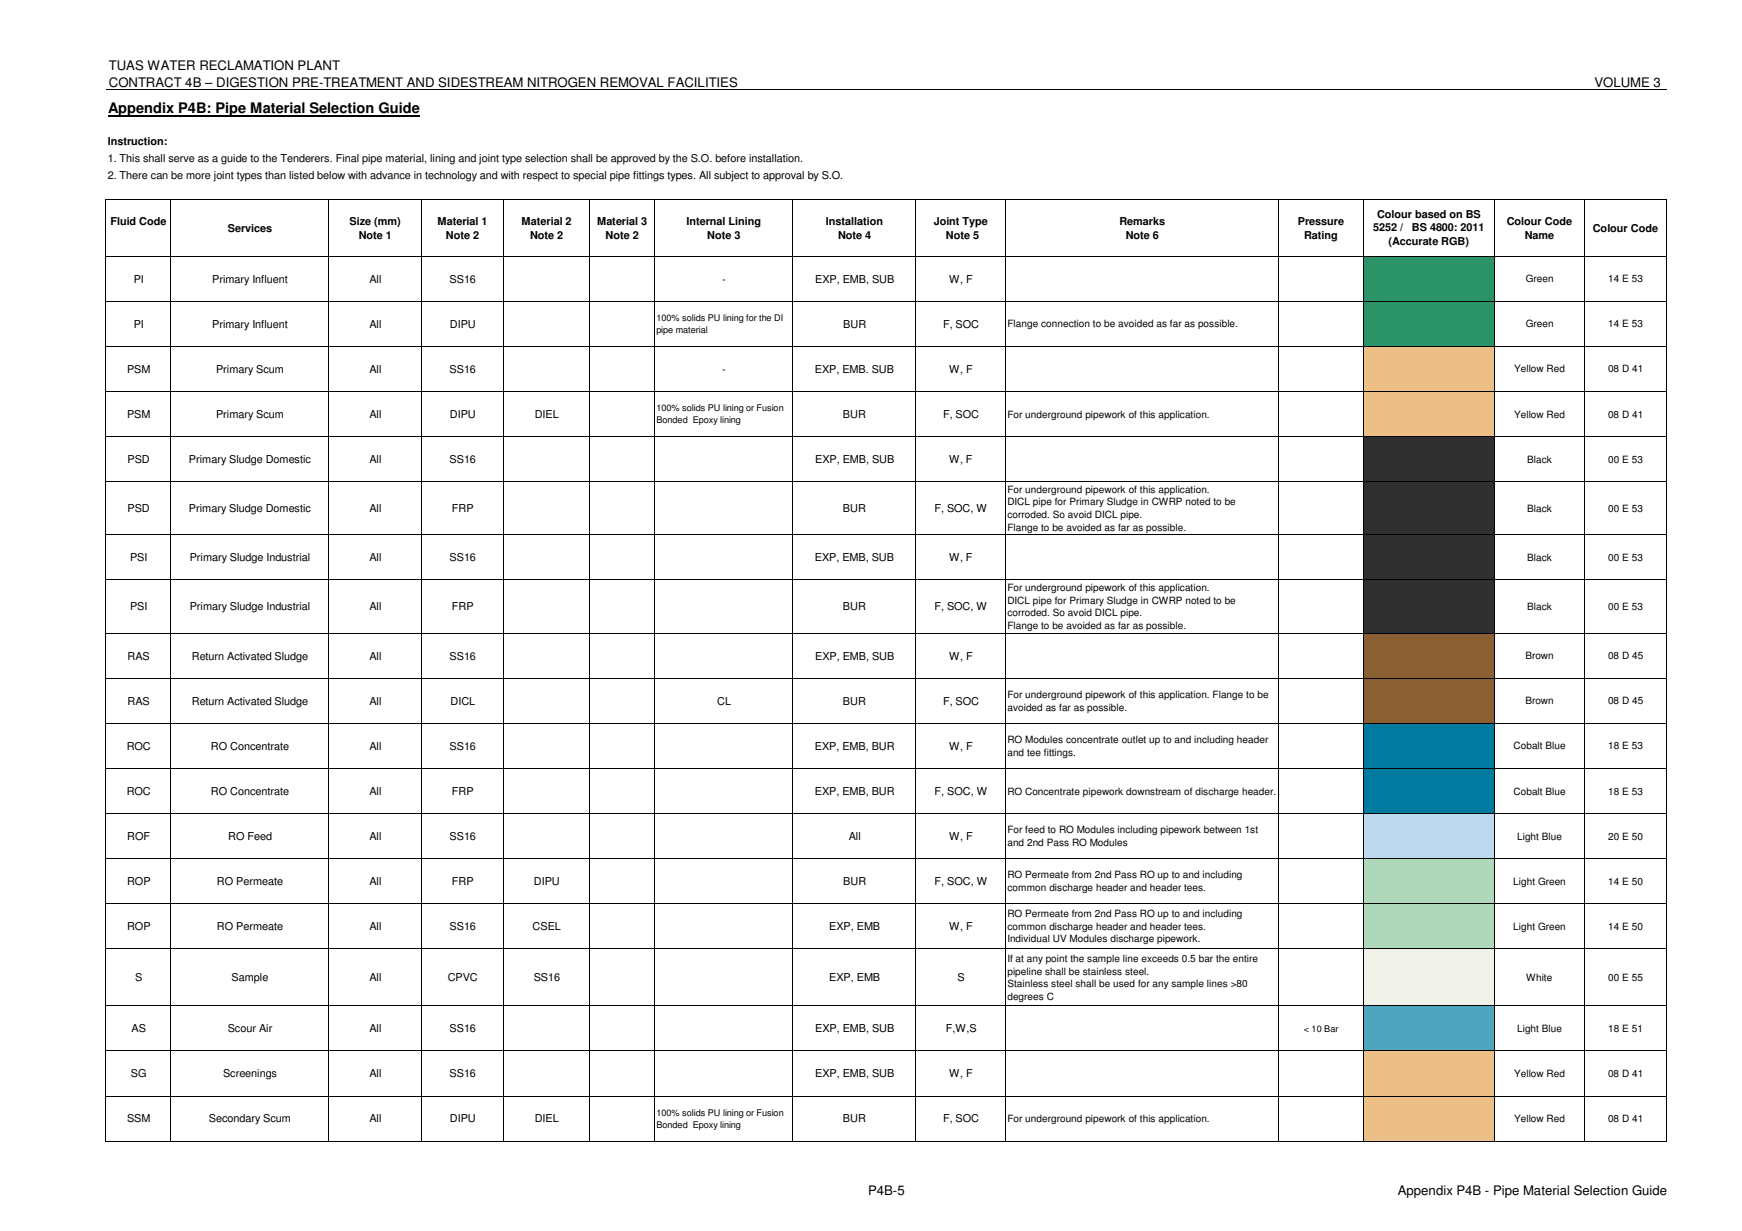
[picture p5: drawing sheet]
<svg xmlns="http://www.w3.org/2000/svg" width="420mm" height="297mm" viewBox="0 0 420 297" stroke-linecap="round" stroke-linejoin="round" font-family="sans-serif">
<defs><g id="words">
<text font-size="3.5" x="26.1" y="27.3">Appendix P4B: Pipe Material Selection Guide</text>
<g font-size="3.2">
<text x="26.3" y="16.8">TUAS WATER RECLAMATION PLANT</text>
<text x="26.3" y="20.9">CONTRACT 4B – DIGESTION PRE-TREATMENT AND SIDESTREAM NITROGEN REMOVAL FACILITIES</text>
<text x="384.6" y="20.9">VOLUME 3 .</text>
<text x="209.4" y="288.3">P4B-5</text>
<text x="337.1" y="288.3">Appendix P4B - Pipe Material Selection Guide</text>
</g>
<g font-size="2.6">
<text x="26" y="35.1">Instruction:</text>
<text x="26" y="39.2">1. This shall serve as a guide to the Tenderers. Final pipe material, lining and joint type selection shall be approved by the S.O. before installation.</text>
<text x="26" y="43.2">2. There can be more joint types than listed below with advance in technology and with respect to special pipe fittings types. All subject to approval by S.O.</text>
<text x="332.1" y="52.5">Colour based on BS</text>
<text x="26.6" y="54.3">Fluid Code</text>
<text x="55" y="56">Services</text>
<text x="84.3" y="54.3">Size (mm)</text>
<text x="86.5" y="57.6">Note 1</text>
<text x="105.5" y="54.3">Material 1</text>
<text x="107.6" y="57.6">Note 2</text>
<text x="125.8" y="54.3">Material 2</text>
<text x="127.8" y="57.6">Note 2</text>
<text x="144" y="54.3">Material 3</text>
<text x="146" y="57.6">Note 2</text>
<text x="165.6" y="54.3">Internal Lining</text>
<text x="170.6" y="57.6">Note 3</text>
<text x="199.2" y="54.3">Installation</text>
<text x="202.1" y="57.6">Note 4</text>
<text x="225.2" y="54.3">Joint Type</text>
<text x="228.1" y="57.6">Note 5</text>
<text x="270" y="54.3">Remarks</text>
<text x="271.5" y="57.6">Note 6</text>
<text x="313" y="54.3">Pressure</text>
<text x="314.5" y="57.6">Rating</text>
<text x="331.2" y="55.8">5252 /</text>
<text x="334.9" y="59.2">(Accurate RGB)</text>
<text x="340.6" y="55.8">BS 4800: 2011</text>
<text x="363.4" y="54.3">Colour Code</text>
<text x="367.7" y="57.6">Name</text>
<text x="384.2" y="56">Colour Code</text>
<text x="32.2" y="68.2">PI</text>
<text x="51.2" y="68.2">Primary Influent</text>
<text x="89.1" y="68.2">All</text>
<text x="108.4" y="68.2">SS16</text>
<text x="174.2" y="68.2">-</text>
<text x="196.6" y="68.2">EXP, EMB, SUB</text>
<text x="229" y="68.2">W, F</text>
<text x="32.2" y="79.1">PI</text>
<text x="51.2" y="79.1">Primary Influent</text>
<text x="89.1" y="79.1">All</text>
<text x="108.5" y="79.1">DIPU</text>
<text x="203.4" y="79.1">BUR</text>
<text x="227.4" y="79.1">F, SOC</text>
<text x="30.6" y="90">PSM</text>
<text x="52.1" y="90">Primary Scum</text>
<text x="89.1" y="90">All</text>
<text x="108.4" y="90">SS16</text>
<text x="174.2" y="90">-</text>
<text x="196.5" y="90">EXP, EMB. SUB</text>
<text x="229" y="90">W, F</text>
<text x="30.6" y="100.8">PSM</text>
<text x="52.1" y="100.8">Primary Scum</text>
<text x="89.1" y="100.8">All</text>
<text x="108.5" y="100.8">DIPU</text>
<text x="129" y="100.8">DIEL</text>
<text x="203.3" y="100.8">BUR</text>
<text x="227.4" y="100.8">F, SOC</text>
<text x="30.8" y="111.7">PSD</text>
<text x="45.6" y="111.7">Primary Sludge Domestic</text>
<text x="89.1" y="111.7">All</text>
<text x="108.4" y="111.7">SS16</text>
<text x="196.6" y="111.7">EXP, EMB, SUB</text>
<text x="228.9" y="111.7">W, F</text>
<text x="30.8" y="123.6">PSD</text>
<text x="45.6" y="123.6">Primary Sludge Domestic</text>
<text x="89.1" y="123.6">All</text>
<text x="109" y="123.6">FRP</text>
<text x="203.3" y="123.6">BUR</text>
<text x="225.4" y="123.6">F, SOC, W</text>
<text x="31.4" y="135.4">PSI</text>
<text x="45.8" y="135.4">Primary Sludge Industrial</text>
<text x="89.1" y="135.4">All</text>
<text x="108.4" y="135.4">SS16</text>
<text x="196.5" y="135.4">EXP, EMB, SUB</text>
<text x="228.9" y="135.4">W, F</text>
<text x="31.4" y="147.3">PSI</text>
<text x="45.8" y="147.3">Primary Sludge Industrial</text>
<text x="89.1" y="147.3">All</text>
<text x="109" y="147.3">FRP</text>
<text x="203.3" y="147.3">BUR</text>
<text x="225.4" y="147.3">F, SOC, W</text>
<text x="30.8" y="159.2">RAS</text>
<text x="46.3" y="159.2">Return Activated Sludge</text>
<text x="89.1" y="159.2">All</text>
<text x="108.4" y="159.2">SS16</text>
<text x="196.6" y="159.2">EXP, EMB, SUB</text>
<text x="229" y="159.2">W, F</text>
<text x="30.8" y="170.1">RAS</text>
<text x="46.3" y="170.1">Return Activated Sludge</text>
<text x="89.1" y="170.1">All</text>
<text x="108.7" y="170.1">DICL</text>
<text x="173" y="170.1">CL</text>
<text x="203.3" y="170.1">BUR</text>
<text x="227.4" y="170.1">F, SOC</text>
<text x="30.6" y="180.9">ROC</text>
<text x="50.9" y="180.9">RO Concentrate</text>
<text x="89.1" y="180.9">All</text>
<text x="108.4" y="180.9">SS16</text>
<text x="196.5" y="180.9">EXP, EMB, BUR</text>
<text x="229" y="180.9">W, F</text>
<text x="30.6" y="191.8">ROC</text>
<text x="50.9" y="191.8">RO Concentrate</text>
<text x="89.1" y="191.8">All</text>
<text x="109" y="191.8">FRP</text>
<text x="196.5" y="191.8">EXP, EMB, BUR</text>
<text x="225.4" y="191.8">F, SOC, W</text>
<text x="30.7" y="202.7">ROF</text>
<text x="55" y="202.7">RO Feed</text>
<text x="89.1" y="202.7">All</text>
<text x="108.4" y="202.7">SS16</text>
<text x="204.7" y="202.7">All</text>
<text x="229" y="202.7">W, F</text>
<text x="30.6" y="213.6">ROP</text>
<text x="52.3" y="213.6">RO Permeate</text>
<text x="89.1" y="213.6">All</text>
<text x="109" y="213.6">FRP</text>
<text x="128.8" y="213.6">DIPU</text>
<text x="203.4" y="213.6">BUR</text>
<text x="225.4" y="213.6">F, SOC, W</text>
<text x="30.6" y="224.5">ROP</text>
<text x="52.3" y="224.5">RO Permeate</text>
<text x="89.1" y="224.5">All</text>
<text x="108.4" y="224.5">SS16</text>
<text x="128.5" y="224.5">CSEL</text>
<text x="200" y="224.5">EXP, EMB</text>
<text x="229" y="224.5">W, F</text>
<text x="32.6" y="236.8">S</text>
<text x="55.9" y="236.8">Sample</text>
<text x="89.1" y="236.8">All</text>
<text x="108" y="236.8">CPVC</text>
<text x="128.7" y="236.8">SS16</text>
<text x="200" y="236.8">EXP, EMB</text>
<text x="231" y="236.8">S</text>
<text x="31.7" y="249.1">AS</text>
<text x="54.9" y="249.1">Scour Air</text>
<text x="89.1" y="249.1">All</text>
<text x="108.4" y="249.1">SS16</text>
<text x="196.6" y="249.1">EXP, EMB, SUB</text>
<text x="228.1" y="249.1">F,W,S</text>
<text x="31.6" y="260">SG</text>
<text x="53.8" y="260">Screenings</text>
<text x="89.1" y="260">All</text>
<text x="108.4" y="260">SS16</text>
<text x="196.6" y="260">EXP, EMB, SUB</text>
<text x="229" y="260">W, F</text>
<text x="30.6" y="270.8">SSM</text>
<text x="50.4" y="270.8">Secondary Scum</text>
<text x="89.1" y="270.8">All</text>
<text x="108.5" y="270.8">DIPU</text>
<text x="129" y="270.8">DIEL</text>
<text x="203.3" y="270.8">BUR</text>
<text x="227.4" y="270.8">F, SOC</text>
</g>
<g font-size="2.4">
<text x="368" y="68.1">Green</text>
<text x="387.9" y="68.1">14 E 53</text>
<text x="243" y="79">Flange connection to be avoided as far as possible.</text>
<text x="368" y="79">Green</text>
<text x="387.9" y="79">14 E 53</text>
<text x="365.2" y="89.9">Yellow Red</text>
<text x="387.8" y="89.9">08 D 41</text>
<text x="243" y="100.8">For underground pipework of this application.</text>
<text x="365.2" y="100.8">Yellow Red</text>
<text x="387.8" y="100.8">08 D 41</text>
<text x="368.3" y="111.6">Black</text>
<text x="387.9" y="111.6">00 E 53</text>
<text x="243" y="118.9">For underground pipework of this application.</text>
<text x="243" y="122">DICL pipe for Primary Sludge in CWRP noted to be</text>
<text x="243" y="125">corroded. So avoid DICL pipe.</text>
<text x="368.3" y="123.5">Black</text>
<text x="387.9" y="123.5">00 E 53</text>
<text x="243" y="128.1">Flange to be avoided as far as possible.</text>
<text x="368.3" y="135.3">Black</text>
<text x="387.9" y="135.3">00 E 53</text>
<text x="243" y="142.6">For underground pipework of this application.</text>
<text x="243" y="145.7">DICL pipe for Primary Sludge in CWRP noted to be</text>
<text x="243" y="148.7">corroded. So avoid DICL pipe.</text>
<text x="368.3" y="147.2">Black</text>
<text x="387.9" y="147.2">00 E 53</text>
<text x="243" y="151.8">Flange to be avoided as far as possible.</text>
<text x="367.9" y="159.1">Brown</text>
<text x="387.8" y="159.1">08 D 45</text>
<text x="243" y="168.4">For underground pipework of this application. Flange to be</text>
<text x="243" y="171.5">avoided as far as possible.</text>
<text x="367.9" y="170">Brown</text>
<text x="387.8" y="170">08 D 45</text>
<text x="243" y="179.3">RO Modules concentrate outlet up to and including header</text>
<text x="243" y="182.4">and tee fittings.</text>
<text x="365.1" y="180.8">Cobalt Blue</text>
<text x="387.9" y="180.8">18 E 53</text>
<text x="243" y="191.7">RO Concentrate pipework downstream of discharge header.</text>
<text x="365.1" y="191.7">Cobalt Blue</text>
<text x="387.9" y="191.7">18 E 53</text>
<text x="243" y="201.1">For feed to RO Modules including pipework between 1st</text>
<text x="365.9" y="202.6">Light Blue</text>
<text x="387.9" y="202.6">20 E 50</text>
<text x="243" y="204.1">and 2nd Pass RO Modules</text>
<text x="243" y="212">RO Permeate from 2nd Pass RO up to and including</text>
<text x="243" y="215">common discharge header and header tees.</text>
<text x="365" y="213.5">Light Green</text>
<text x="387.9" y="213.5">14 E 50</text>
<text x="243" y="221.3">RO Permeate from 2nd Pass RO up to and including</text>
<text x="243" y="224.4">common discharge header and header tees.</text>
<text x="243" y="227.4">Individual UV Modules discharge pipework.</text>
<text x="365" y="224.4">Light Green</text>
<text x="387.9" y="224.4">14 E 50</text>
<text x="243" y="232.1">If at any point the sample line exceeds 0.5 bar the entire</text>
<text x="243" y="235.2">pipeline shall be stainless steel.</text>
<text x="243" y="238.2">Stainless steel shall be used for any sample lines &gt;80</text>
<text x="368.1" y="236.7">White</text>
<text x="387.9" y="236.7">00 E 55</text>
<text x="243" y="241.3">degrees C</text>
<text x="365.9" y="249">Light Blue</text>
<text x="387.9" y="249">18 E 51</text>
<text x="365.2" y="259.9">Yellow Red</text>
<text x="387.8" y="259.9">08 D 41</text>
<text x="243" y="270.8">For underground pipework of this application.</text>
<text x="365.2" y="270.8">Yellow Red</text>
<text x="387.8" y="270.8">08 D 41</text>
</g>
<g font-size="2.2">
<text x="158.3" y="77.5">100% solids PU lining for the DI</text>
<text x="158.3" y="80.3">pipe material</text>
<text x="158.3" y="99.3">100% solids PU lining or Fusion</text>
<text x="158.3" y="102.1">Bonded Epoxy lining</text>
<text x="314.5" y="249">&lt; 10 Bar</text>
<text x="158.3" y="269.3">100% solids PU lining or Fusion</text>
<text x="158.3" y="272.1">Bonded Epoxy lining</text>
</g>
</g></defs>
<path d="M26.1 27.9h75.1" fill="none" stroke="#000" stroke-width=".38"/>
<g fill="none" stroke="#000" stroke-width=".24">
<path d="M25.5 21.7h376.4M25.5 48.1v13.7M25.6 48.2h376.4M41.2 48.3v13.5M79.3 48.3v13.5M101.6 48.3v13.5M121.5 48.3v13.5M142.1 48.3v13.5M157.9 48.3v13.5M191.2 48.3v13.5M220.9 48.3v13.5M242.5 48.3v13.5"/>
<path d="M308.4 48.3v13.5M328.8 48.3v13.6M360.4 48.3v13.6M382.1 48.3v13.5M401.9 48.3v13.5M328.9 61.8h31.6"/>
</g>
<g fill="#fff">
<path d="M25.6 61.9h15.7v21.7h-15.7z"/>
<path d="M41.2 61.9h38.1v21.7h-38.1z"/>
<path d="M79.3 61.9h249.5v21.7h-249.5z"/>
</g>
<path d="M328.7 61.9h31.8v21.7h-31.8z" fill="#2b9368"/>
<g fill="#fff">
<path d="M360.4 61.9h21.7v21.7h-21.7z"/>
<path d="M382 61.9h19.9v21.7h-19.9z"/>
<path d="M25.6 83.6h15.7v21.8h-15.7z"/>
<path d="M41.2 83.6h38.1v21.8h-38.1z"/>
<path d="M79.3 83.6h249.5v21.8h-249.5z"/>
</g>
<path d="M328.7 83.6h31.8v21.8h-31.8z" fill="#ebbf85"/>
<g fill="#fff">
<path d="M360.4 83.6h21.7v21.8h-21.7z"/>
<path d="M382 83.6h19.9v21.8h-19.9z"/>
<path d="M25.6 105.3h15.7v47.5h-15.7z"/>
<path d="M41.2 105.3h38.1v47.5h-38.1z"/>
<path d="M79.3 105.3h249.5v47.5h-249.5z"/>
</g>
<path d="M328.7 105.3h31.8v47.5h-31.8z" fill="#2f2f30"/>
<g fill="#fff">
<path d="M360.4 105.3h21.7v47.5h-21.7z"/>
<path d="M382 105.3h19.9v47.5h-19.9z"/>
<path d="M25.6 152.8h15.7v21.8h-15.7z"/>
<path d="M41.2 152.8h38.1v21.8h-38.1z"/>
<path d="M79.3 152.8h249.5v21.8h-249.5z"/>
</g>
<path d="M328.7 152.8h31.8v21.8h-31.8z" fill="#8a6032"/>
<g fill="#fff">
<path d="M360.4 152.8h21.7v21.8h-21.7z"/>
<path d="M382 152.8h19.9v21.8h-19.9z"/>
<path d="M25.6 174.5h15.7v21.8h-15.7z"/>
<path d="M41.2 174.5h38.1v21.8h-38.1z"/>
<path d="M79.3 174.5h249.5v21.8h-249.5z"/>
</g>
<path d="M328.7 174.5h31.8v21.8h-31.8z" fill="#007a9f"/>
<g fill="#fff">
<path d="M360.4 174.5h21.7v21.8h-21.7z"/>
<path d="M382 174.5h19.9v21.8h-19.9z"/>
<path d="M25.6 196.3h15.7v10.9h-15.7z"/>
<path d="M41.2 196.3h38.1v10.9h-38.1z"/>
<path d="M79.3 196.3h249.5v10.9h-249.5z"/>
</g>
<path d="M328.7 196.3h31.8v10.9h-31.8z" fill="#bcd8ee"/>
<g fill="#fff">
<path d="M360.4 196.3h21.7v10.9h-21.7z"/>
<path d="M382 196.3h19.9v10.9h-19.9z"/>
<path d="M25.6 207.2h15.7v21.8h-15.7z"/>
<path d="M41.2 207.2h38.1v21.8h-38.1z"/>
<path d="M79.3 207.2h249.5v21.8h-249.5z"/>
</g>
<path d="M328.7 207.2h31.8v21.8h-31.8z" fill="#afd7b9"/>
<g fill="#fff">
<path d="M360.4 207.2h21.7v21.8h-21.7z"/>
<path d="M382 207.2h19.9v21.8h-19.9z"/>
<path d="M25.6 228.9h15.7v13.8h-15.7z"/>
<path d="M41.2 228.9h38.1v13.8h-38.1z"/>
<path d="M79.3 228.9h249.5v13.8h-249.5z"/>
</g>
<path d="M328.7 228.9h31.8v13.8h-31.8z" fill="#f1f2ea"/>
<g fill="#fff">
<path d="M360.4 228.9h21.7v13.8h-21.7z"/>
<path d="M382 228.9h19.9v13.8h-19.9z"/>
<path d="M25.6 242.7h15.7v10.9h-15.7z"/>
<path d="M41.2 242.7h38.1v10.9h-38.1z"/>
<path d="M79.3 242.7h249.5v10.9h-249.5z"/>
</g>
<path d="M328.7 242.7h31.8v10.9h-31.8z" fill="#4da6be"/>
<g fill="#fff">
<path d="M360.4 242.7h21.7v10.9h-21.7z"/>
<path d="M382 242.7h19.9v10.9h-19.9z"/>
<path d="M25.6 253.6h15.7v21.8h-15.7z"/>
<path d="M41.2 253.6h38.1v21.8h-38.1z"/>
<path d="M79.3 253.6h249.5v21.8h-249.5z"/>
</g>
<path d="M328.7 253.6h31.8v21.8h-31.8z" fill="#ebbf85"/>
<g fill="#fff">
<path d="M360.4 253.6h21.7v21.8h-21.7z"/>
<path d="M382 253.6h19.9v21.8h-19.9z"/>
</g>
<g fill="none" stroke="#000" stroke-width=".24">
<path d="M25.5 61.7v213.8M25.6 61.8h376.2M25.6 72.7h376.2M41.2 61.9v213.6M79.3 61.9v213.6M101.6 61.9v213.6M121.5 61.9v213.6M142.1 61.9v213.6M157.9 61.9v213.6M191.2 61.9v213.6M220.9 61.9v213.6M242.5 61.9v213.6"/>
<path d="M308.4 61.9v213.6M328.8 61.9v213.6M360.4 61.9v10.7M360.4 72.8v10.7M382.1 61.9v10.7M382.1 72.8v10.7M401.9 61.7v213.6M25.6 83.6h376.2M25.6 94.5h376.2M360.4 83.7v10.7M360.4 94.6v10.6M382.1 83.7v10.7"/>
<path d="M382.1 94.6v10.6M25.6 105.3h376.2M25.6 116.2h376.2M360.4 105.5v10.6M360.4 116.3v12.6M382.1 105.5v10.6M382.1 116.3v12.6M25.6 129h376.2M25.6 139.9h376.2M360.4 129.1v10.7M360.4 140v12.7M382.1 129.1v10.7"/>
<path d="M382.1 140v12.7M25.6 152.8h376.2M360.4 152.9v10.7M382.1 152.9v10.7M25.6 163.7h376.2M25.6 174.6h376.2M360.4 163.8v10.7M360.4 174.7v10.6M382.1 163.8v10.7M382.1 174.7v10.6M25.6 185.4h376.2M25.6 196.3h376.2"/>
<path d="M360.4 185.5v10.7M360.4 196.4v10.7M382.1 185.5v10.7M382.1 196.4v10.7M25.6 207.2h376.2M25.6 218.1h376.2M360.4 207.3v10.7M360.4 218.2v10.7M382.1 207.3v10.7M382.1 218.2v10.7M25.6 229h376.2M360.4 229.1v13.5"/>
<path d="M382.1 229.1v13.5M25.6 242.7h376.2M25.6 253.6h376.2M360.4 242.8v10.7M360.4 253.7v10.7M382.1 242.8v10.7M382.1 253.7v10.7M25.6 264.5h376.2M25.6 275.4h376.4M360.4 264.6v10.7M382.1 264.6v10.7"/>
</g>
<use href="#words"/>
</svg>
